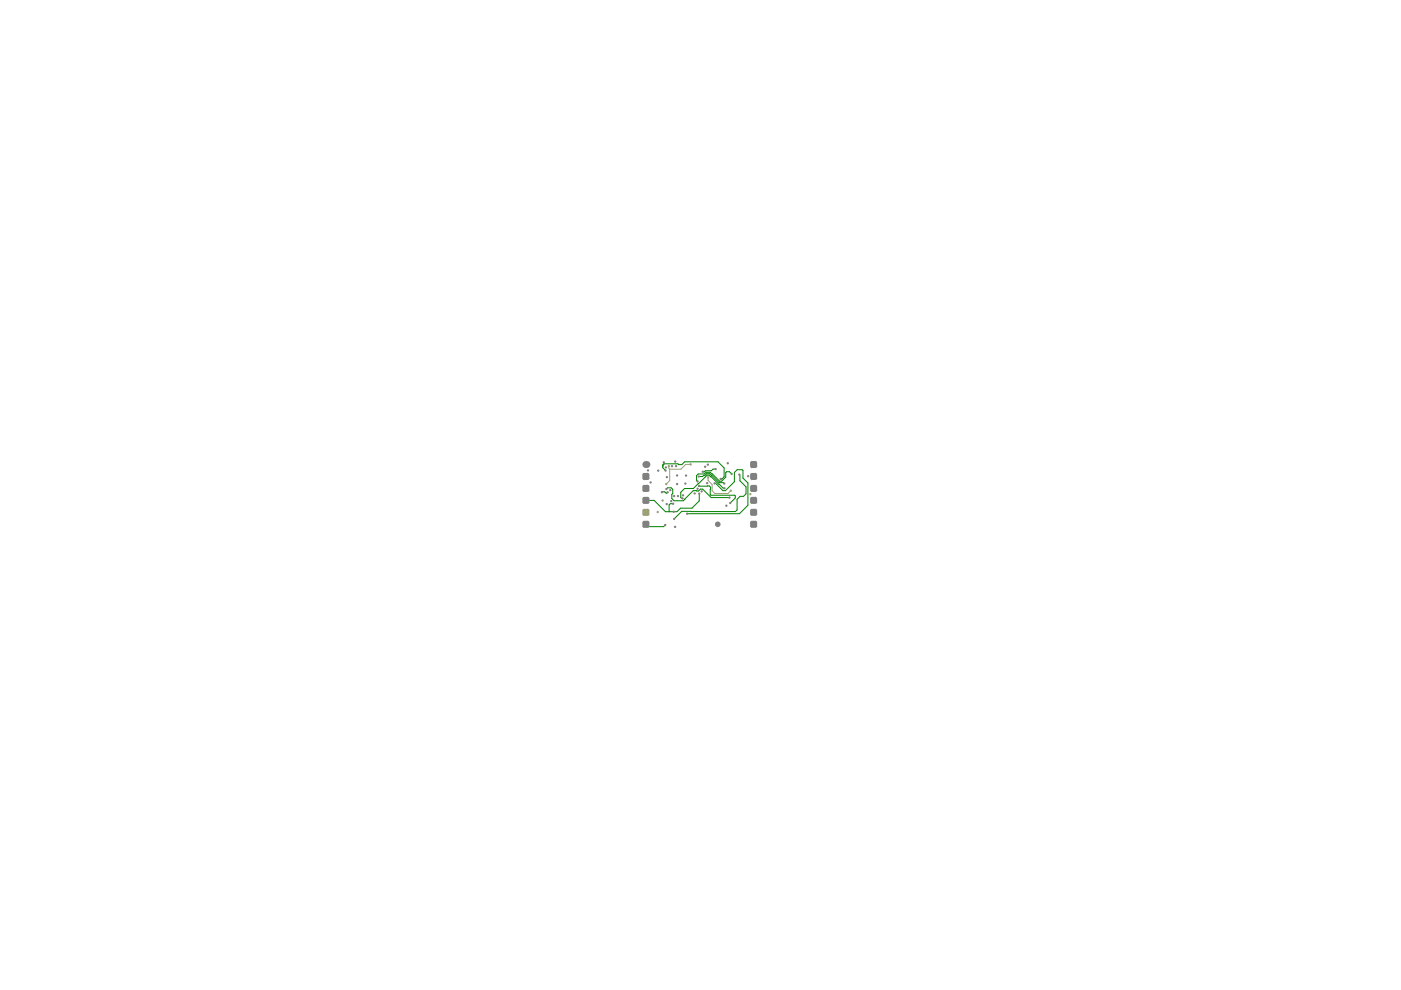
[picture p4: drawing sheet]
<svg xmlns="http://www.w3.org/2000/svg" width="297mm" height="210mm" viewBox="0 0 297 210" stroke-linecap="round" stroke-linejoin="round" font-family="sans-serif">
<g fill="none" stroke="#008000" stroke-width=".21">
<path d="M140.5 98.6l.3-.3h2.9l.2 .2h.7l.6-.6h7l1.3 1.3v1.9l-.4 .5h-.3M140.7 98l-.2 1.2 .6 .6M151.7 99.5h-.5l-.4 .3h-1.2l-.3 .2h-.3M140.3 104.4l.6-.1 .4 .3 .2-.2M141 111.3l-.3 .4h-3.8M141.3 103.7h.1M141.3 103.7l.2-.3h.8l.3 .4-.2 1.9 .5 .5h2l2.1-2.2 1.1 .1 .4-.4h.5l1.8 1.8h3.9M142.7 106.8h-.6l-.2 .2v1.5M145.2 105.8v.1M148.2 101h.8l.8-.6h.7l2 1.9h.9l.2 .2M148.2 103h2.2l.3 .3-.1 1.6 .1 .1h5.1l.1 .2v.4l-1.1 1M148.2 103h.1"/>
<path d="M148.3 104.7v1.5l-1.6 1.5h-2.4l-.8 .8h-2.4l-2.4-2.4h-1.8M149.6 101.1h.1M151.5 102.5h.2l1.6 1.5h.5l1.9-1.9v-1.9l.6-.6h1l.2 .2v1.6l1.1 1v4.7l-1.8 1.8h-11.1M153.6 103.5h-.2l-3.1-2.8h-.4l-2.9 2.9h-1.9l-.8 .8v1.1l.4 .2M155.1 100.5l-.4-.5h-.7l-.1 .2v1l-.9 .8h-.4l-2-1.9h-.9l-.4 .4h-1.3l-.3 .3v1.1l.2 .2M156.9 100.7v1.2l1.3 1.3v1.5l-.6 .5h-.7l-.6 .7v2.2l-.4 .4-11.4-.1-1.6 1.6"/>
</g>
<path d="M141.8 98.8v.5l.2 .2M142 99.5v2.4l-.7 .7M146.4 98.5h-1l-1 1h-2.4M142 101h.1M150.1 101.2v.7l.9 .8v1.4l.6 .5h2.8l.5-.6" fill="none" stroke="#9ea175" stroke-width=".21"/>
<g fill="#808080">
<circle cx="140.3" cy="104.4" r=".25"/>
<circle cx="149" cy="100" r=".25"/>
<circle cx="152.2" cy="111.2" r=".6"/>
</g>
<g fill="#9ea175">
<circle cx="159.1" cy="104.8" r=".25"/>
<circle cx="154.9" cy="104" r=".25"/>
</g>
<g fill="#808080">
<circle cx="148.8" cy="104.2" r=".25"/>
<circle cx="143.2" cy="97.9" r=".25"/>
<circle cx="151.7" cy="99.5" r=".25"/>
<circle cx="149.9" cy="102.4" r=".25"/>
<circle cx="149.5" cy="99" r=".25"/>
<circle cx="150.1" cy="98.5" r=".25"/>
</g>
<circle cx="150.1" cy="101.2" r=".25" fill="#9ea175"/>
<g fill="#808080">
<circle cx="153.6" cy="102.5" r=".25"/>
<circle cx="151.5" cy="102.5" r=".25"/>
<circle cx="152.8" cy="101.6" r=".25"/>
<circle cx="158.6" cy="101" r=".25"/>
<circle cx="142.5" cy="98.8" r=".25"/>
<circle cx="141.1" cy="99.8" r=".25"/>
<circle cx="141.2" cy="99.1" r=".25"/>
</g>
<circle cx="141.8" cy="98.8" r=".25" fill="#9ea175"/>
<g fill="#808080">
<circle cx="143.3" cy="98.8" r=".25"/>
<circle cx="141.4" cy="101.2" r=".25"/>
<circle cx="140.7" cy="98" r=".25"/>
<circle cx="137.4" cy="99.7" r=".25"/>
</g>
<circle cx="146.4" cy="98.5" r=".25" fill="#9ea175"/>
<g fill="#808080">
<circle cx="141.4" cy="106.9" r=".25"/>
<circle cx="142.1" cy="103.9" r=".25"/>
<circle cx="141.5" cy="104.4" r=".25"/>
<circle cx="141.3" cy="103.7" r=".25"/>
<circle cx="144.7" cy="105.7" r=".25"/>
<circle cx="142.9" cy="105.2" r=".25"/>
<circle cx="145.7" cy="108.9" r=".25"/>
</g>
<g fill="#9ea175">
<circle cx="139.4" cy="108.6" r=".25"/>
<circle cx="140.5" cy="106.1" r=".25"/>
</g>
<g fill="#808080">
<circle cx="148.2" cy="103" r=".25"/>
<circle cx="147.9" cy="102.1" r=".25"/>
<circle cx="148.3" cy="104.7" r=".25"/>
<circle cx="147.9" cy="103.6" r=".25"/>
<circle cx="147.3" cy="104.6" r=".25"/>
<circle cx="143.7" cy="105.2" r=".25"/>
<circle cx="142.3" cy="106.2" r=".25"/>
<circle cx="144.8" cy="105" r=".25"/>
<circle cx="153.6" cy="103.5" r=".25"/>
<circle cx="148.2" cy="101" r=".25"/>
<circle cx="154.8" cy="106.6" r=".25"/>
<circle cx="141" cy="111.3" r=".25"/>
<circle cx="154.3" cy="98.2" r=".25"/>
<circle cx="154.7" cy="105.5" r=".25"/>
<circle cx="142.9" cy="110" r=".25"/>
<circle cx="145.3" cy="102.5" r=".25"/>
</g>
<circle cx="141.3" cy="102.6" r=".25" fill="#9ea175"/>
<g fill="#808080">
<path d="M159.4 109v.4zM159 109h.4v.4z"/>
<path d="M160.2 109h.3zM160.2 109h.3l-.3 .4z"/>
<path d="M160.2 107.9v.4zM160.2 107.9l.3 .4h-.3z"/>
<path d="M159 108.3h.4zM159.1 108.1l.3-.2v.4h-.4z"/>
<path d="M159.4 98.9v.3zM159 98.9h.4v.3z"/>
<path d="M160.2 98.9h.3zM160.2 98.9h.3l-.3 .3z"/>
<path d="M160.2 97.7v.4zM160.2 97.7l.3 .4h-.3z"/>
<path d="M159 98.1h.4zM159.1 97.9l.3-.2v.4h-.4z"/>
<path d="M159.4 111.5v.4zM159 111.5h.4v.4z"/>
<path d="M160.2 111.5h.3zM160.2 111.5h.3l-.3 .4z"/>
<path d="M160.2 110.4v.4zM160.2 110.4l.3 .4h-.3z"/>
<path d="M159 110.8h.4zM159.1 110.6l.3-.2v.4h-.4z"/>
<path d="M159.4 106.5v.3zM159 106.5h.4v.3z"/>
<path d="M160.2 106.5h.3zM160.2 106.5h.3l-.3 .3z"/>
<path d="M160.2 105.3v.4zM160.2 105.3l.3 .4h-.3z"/>
<path d="M159 105.7h.4zM159.1 105.5l.3-.2v.4h-.4z"/>
<path d="M159.4 103.9v.4zM159 103.9h.4v.4z"/>
<path d="M160.2 103.9h.3zM160.2 103.9h.3l-.3 .4z"/>
<path d="M160.2 102.8v.4zM160.2 102.8l.3 .4h-.3z"/>
<path d="M159 103.2h.4zM159.1 103l.3-.2v.4h-.4z"/>
<path d="M159.4 101.4v.4zM159 101.4h.4v.4z"/>
<path d="M160.2 101.4h.3zM160.2 101.4h.3l-.3 .4z"/>
<path d="M160.2 100.3v.4zM160.2 100.3l.3 .4h-.3z"/>
<path d="M159 100.7h.4zM159.1 100.5l.3-.2v.4h-.4z"/>
<circle cx="139.6" cy="99.8" r=".25"/>
<circle cx="143.1" cy="111.7" r=".25"/>
<circle cx="143.6" cy="102.6" r=".25"/>
<circle cx="145.5" cy="100.8" r=".25"/>
<circle cx="143.6" cy="100.8" r=".25"/>
<circle cx="156.8" cy="100.6" r=".25"/>
<circle cx="142.8" cy="108.5" r=".25"/>
<circle cx="142.7" cy="106.8" r=".25"/>
<circle cx="154" cy="107.2" r=".25"/>
<circle cx="137.9" cy="102.3" r=".25"/>
<circle cx="155.1" cy="100.5" r=".25"/>
</g>
<g fill="#808080">
<path d="M159 108.3l.4-.4h.8l.3 .4v.7l-.3 .4h-.8l-.4-.4z" fill-rule="evenodd"/>
<path d="M159 98.1l.4-.4h.8l.3 .4v.8l-.3 .3h-.8l-.4-.3z" fill-rule="evenodd"/>
<path d="M159 110.8l.4-.4h.8l.3 .4v.7l-.3 .4h-.8l-.4-.4z" fill-rule="evenodd"/>
<path d="M159 105.7l.4-.4h.8l.3 .4v.8l-.3 .3h-.8l-.4-.3z" fill-rule="evenodd"/>
<path d="M159 103.2l.4-.4h.8l.3 .4v.7l-.3 .4h-.8l-.4-.4z" fill-rule="evenodd"/>
<path d="M159 100.7l.4-.4h.8l.3 .4v.7l-.3 .4h-.8l-.4-.4z" fill-rule="evenodd"/>
</g>
<path d="M136.2 108.3l.4-.4h.7l.4 .4v.7l-.4 .4h-.7l-.4-.4z" fill-rule="evenodd" fill="#9ea175"/>
<g fill="#9ea175">
<path d="M136.6 109v.4zM136.2 109h.4v.4z"/>
<path d="M137.3 109h.4zM137.3 109h.4l-.4 .4z"/>
<path d="M137.3 107.9v.4zM137.3 107.9l.4 .4h-.4z"/>
<path d="M136.2 108.3h.4zM136.2 108.1l.4-.2v.4h-.4z"/>
</g>
<g fill="#808080">
<path d="M136.6 111.5v.4zM136.2 111.5h.4v.4z"/>
<path d="M137.3 111.5h.4zM137.3 111.5h.4l-.4 .4z"/>
<path d="M137.3 110.4v.4zM137.3 110.4l.4 .4h-.4z"/>
<path d="M136.2 110.8h.4zM136.2 110.6l.4-.2v.4h-.4z"/>
<path d="M136.6 106.5v.3zM136.2 106.5h.4v.3z"/>
<path d="M137.3 106.5h.4zM137.3 106.5h.4l-.4 .3z"/>
<path d="M137.3 105.3v.4zM137.3 105.3l.4 .4h-.4z"/>
<path d="M136.2 105.7h.4zM136.2 105.5l.4-.2v.4h-.4z"/>
<path d="M136.6 103.9v.4zM136.2 103.9h.4v.4z"/>
<path d="M137.3 103.9h.4zM137.3 103.9h.4l-.4 .4z"/>
<path d="M137.3 102.8v.4zM137.3 102.8l.4 .4h-.4z"/>
<path d="M136.2 103.2h.4zM136.2 103l.4-.2v.4h-.4z"/>
<path d="M136.6 101.4v.4zM136.2 101.4h.4v.4z"/>
<path d="M137.3 101.4h.4zM137.3 101.4h.4l-.4 .4z"/>
<path d="M137.3 100.3v.4zM137.3 100.3l.4 .4h-.4z"/>
<path d="M136.2 100.7h.4zM136.2 100.5l.4-.2v.4h-.4z"/>
<circle cx="136.9" cy="98.5" r=".75"/>
</g>
<g fill="#808080">
<path d="M136.2 110.8l.4-.4h.7l.4 .4v.7l-.4 .4h-.7l-.4-.4z" fill-rule="evenodd"/>
<path d="M136.2 105.7l.4-.4h.7l.4 .4v.8l-.4 .3h-.7l-.4-.3z" fill-rule="evenodd"/>
<path d="M136.2 103.2l.4-.4h.7l.4 .4v.7l-.4 .4h-.7l-.4-.4z" fill-rule="evenodd"/>
<path d="M136.2 100.7l.4-.4h.7l.4 .4v.7l-.4 .4h-.7l-.4-.4z" fill-rule="evenodd"/>
</g>
</svg>
